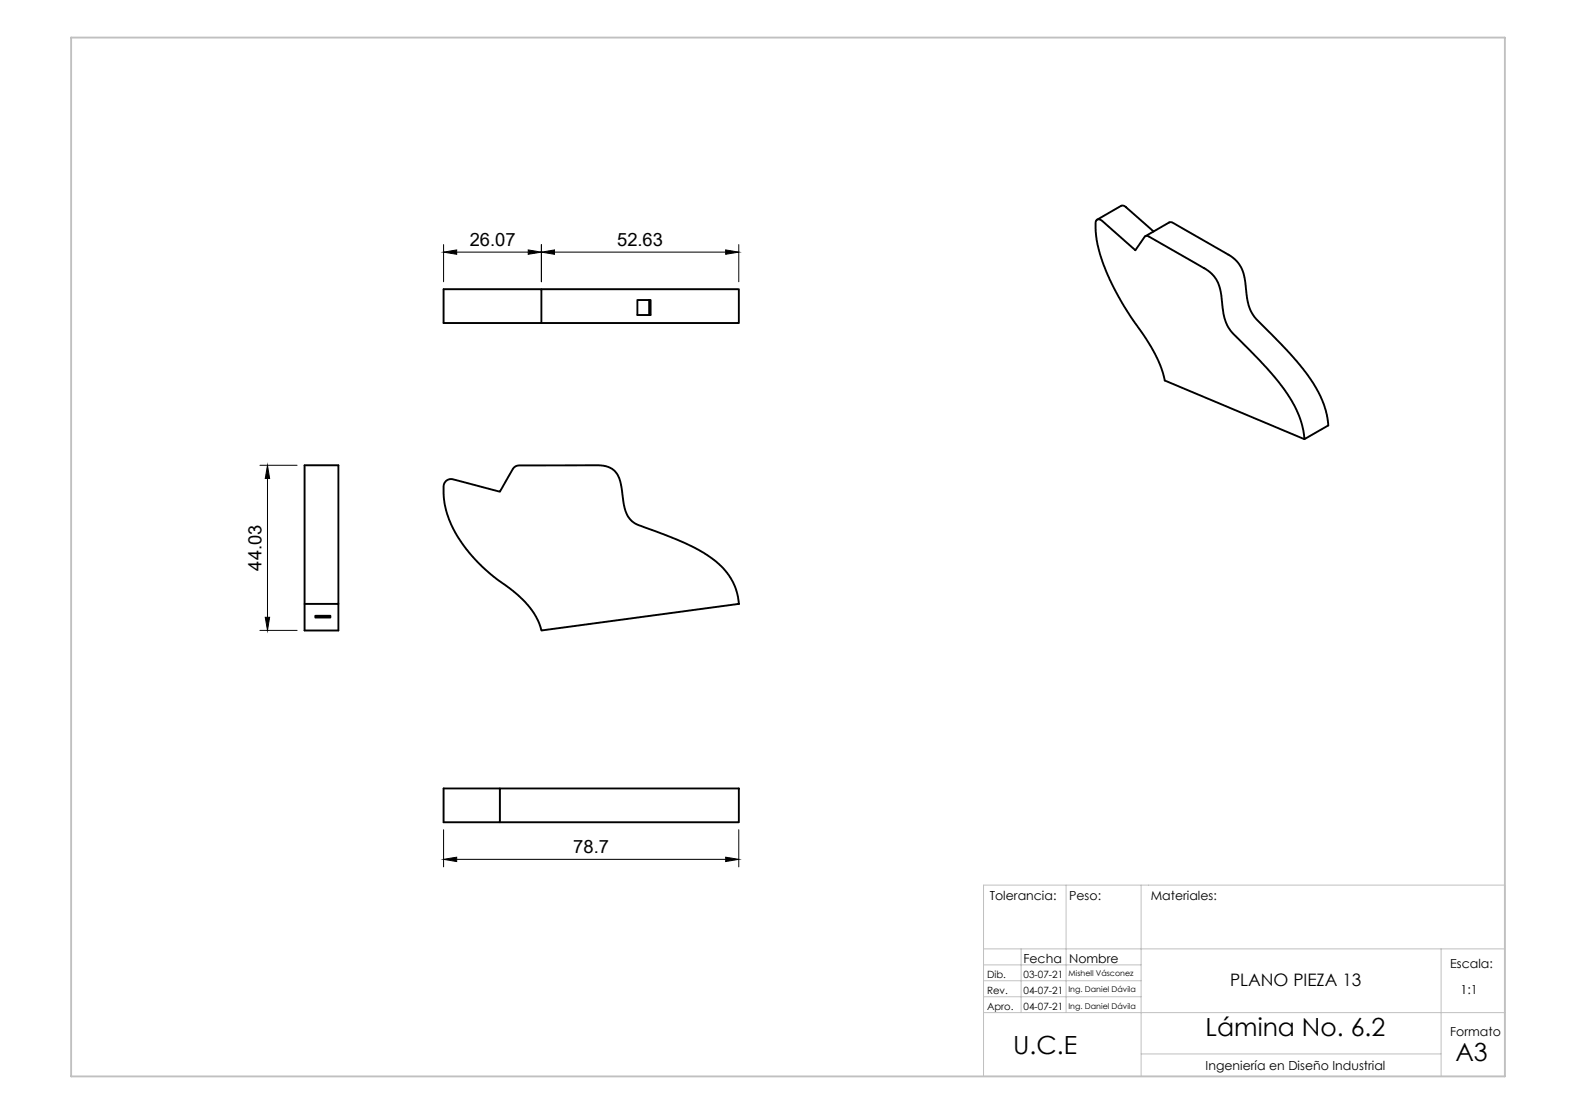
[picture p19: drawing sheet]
<svg xmlns="http://www.w3.org/2000/svg" width="420mm" height="297mm" viewBox="0 0 420 297" stroke-linecap="round" stroke-linejoin="round" font-family="sans-serif">
<defs><g id="words">
<g font-size="6.7">
<text x="270.1" y="281">U.C.E</text>
<text x="321.4" y="276.2">Lámina No. 6.2</text>
<text x="388" y="282.8">A3</text>
</g>
<g font-size="4.9">
<text x="125.2" y="65.7">26.07</text>
<text x="164.5" y="65.7">52.63</text>
<text x="69.7" y="152.1" transform="rotate(-90 69.7 152.1)">44.03</text>
<text x="152.8" y="227.6">78.7</text>
</g>
<text font-size="4.6" x="327.9" y="262.9">PLANO PIEZA 13</text>
<g font-size="3.3">
<text x="263.9" y="240">Tolerancia:</text>
<text x="285" y="240">Peso:</text>
<text x="306.8" y="240">Materiales:</text>
<text x="272.9" y="256.9">Fecha</text>
<text x="285" y="256.9">Nombre</text>
<text x="386.6" y="258.1">Escala:</text>
<text x="389.4" y="265.1">1:1</text>
<text x="386.6" y="276.2">Formato</text>
<text x="321.4" y="285.3">Ingeniería en Diseño Industrial</text>
</g>
<g font-size="2.7">
<text x="263.1" y="260.8">Dib.</text>
<text x="272.9" y="260.8">03-07-21</text>
<text x="263.1" y="265.1">Rev.</text>
<text x="263.1" y="269.3">Apro.</text>
<text x="272.9" y="265">04-07-21</text>
<text x="272.9" y="269.3">04-07-21</text>
</g>
<g font-size="2.1">
<text x="284.9" y="260.3">Mishell Vásconez</text>
<text x="284.9" y="264.6">Ing. Daniel Dávila</text>
<text x="284.9" y="268.9">Ing. Daniel Dávila</text>
</g>
</g></defs>
<!-- layer: Capa 1 -->
<path d="M262.2 236h139v51h-139zM284.2 236v34M304.2 236v51M262.2 253h139M262.2 257.3h42M272.2 253v17M384.2 253v34M262.2 270h139M262.2 261.5h42M262.2 265.8h42M304.2 281h80" fill="none" stroke="#c0c0c0" stroke-width=".27"/>
<path d="M19 10h382.2v277h-382.2z" fill="none" stroke="#c0c0c0" stroke-width=".5"/>
<path d="M292.5 58.6l6.4-3.7 .4-.1 .9 .4 7.4 6.5M118.3 77.1h26v9h-26zM144.3 77.1h52.7v9h-52.7M169.9 80h3.5v4h-3.5zM173.1 80v4M305.3 63l6.4-3.7h.7l15 8.6 1.8 1.3 1.6 1.9 .7 1.7 1.2 7.8 .6 2 .7 1.3 1 1.3 6.6 6.6 4.1 4.5 2.8 3.5 2.7 4.3a22.2 22.2 0 0 1 2.9 9.3l-6.4 3.7-.2-2.2-.6-2.5a45.1 45.1 0 0 0-11.3-16.5l-6.6-6.7-1.5-1.9-1.2-2.9-.8-6.4-.5-1.8-1.2-2.3-1.3-1.4-1.3-.9-15.3-8.7-.7 .2-2.5 3.6-9-7.9-.8-.3-.6 .3-.2 .5v2.3l.5 3.6 .8 3.1 1.4 3.9 2.1 4.4 2.2 4.2 2.5 3.9 4 5.7 2.3 3.9 1.6 3.7 1 3.5 37.2 15.6M118.8 128.3l.7-.4 1-.2 12.8 3.4 3.4-6 .6-.7 .8-.3h21.5l2.2 .3a5.7 5.7 0 0 1 3.9 5.4l.8 5.6a6 6 0 0 0 4.4 4.9l8.9 3.3 5.4 2.5a21 21 0 0 1 10.8 10.4l.7 2.3 .3 2.2-52.7 7.1-.5-1.9-.9-1.7-2.1-3.1-2.9-2.9-6.4-4.8-4.5-4.2-3.8-4.6-1.8-2.9-1.2-2.4a21.5 21.5 0 0 1-1.9-8.5v-1.7zM84.1 164.2h4v.5h-4zM90.2 161v-36.9h-9v36.9h9v7.1h-9v-7.1M133.3 210.2h-15v9.1h15v-9.1h63.7v9.1h-63.7" fill="none" stroke="#000" stroke-width=".51"/>
<g fill="none" stroke="#000" stroke-width=".27">
<path d="M118.3 67.2l3.5-.6v1.2zM118.3 65.2v9.9M121.8 67.2h19M140.8 66.6l3.5 .6-3.5 .6zM144.3 67.2l3.5-.6v1.2zM144.3 65.2v9.9M147.8 67.2h45.7M193.5 66.6l3.5 .6-3.5 .6zM197 65.2v9.9M69.3 124.1h9.9M71.3 127.6v37M71.3 124.1l.6 3.5h-1.2z"/>
<path d="M69.3 168.1h9.9M70.7 164.6h1.2l-.6 3.5zM118.3 229.1l3.5-.5v1.1zM118.3 221.2v9.9M121.8 229.1h71.7M193.5 228.6l3.5 .5-3.5 .6zM197 221.2v9.9"/>
</g>
<path d="M118.3 67.2l3.5-.6v1.2zM140.8 66.6l3.5 .6-3.5 .6zM144.3 67.2l3.5-.6v1.2zM193.5 66.6l3.5 .6-3.5 .6zM71.3 124.1l.6 3.5h-1.2zM70.7 164.6h1.2l-.6 3.5zM118.3 229.1l3.5-.5v1.1zM193.5 228.6l3.5 .5-3.5 .6z" fill="#000"/>
<use href="#words"/>
</svg>
